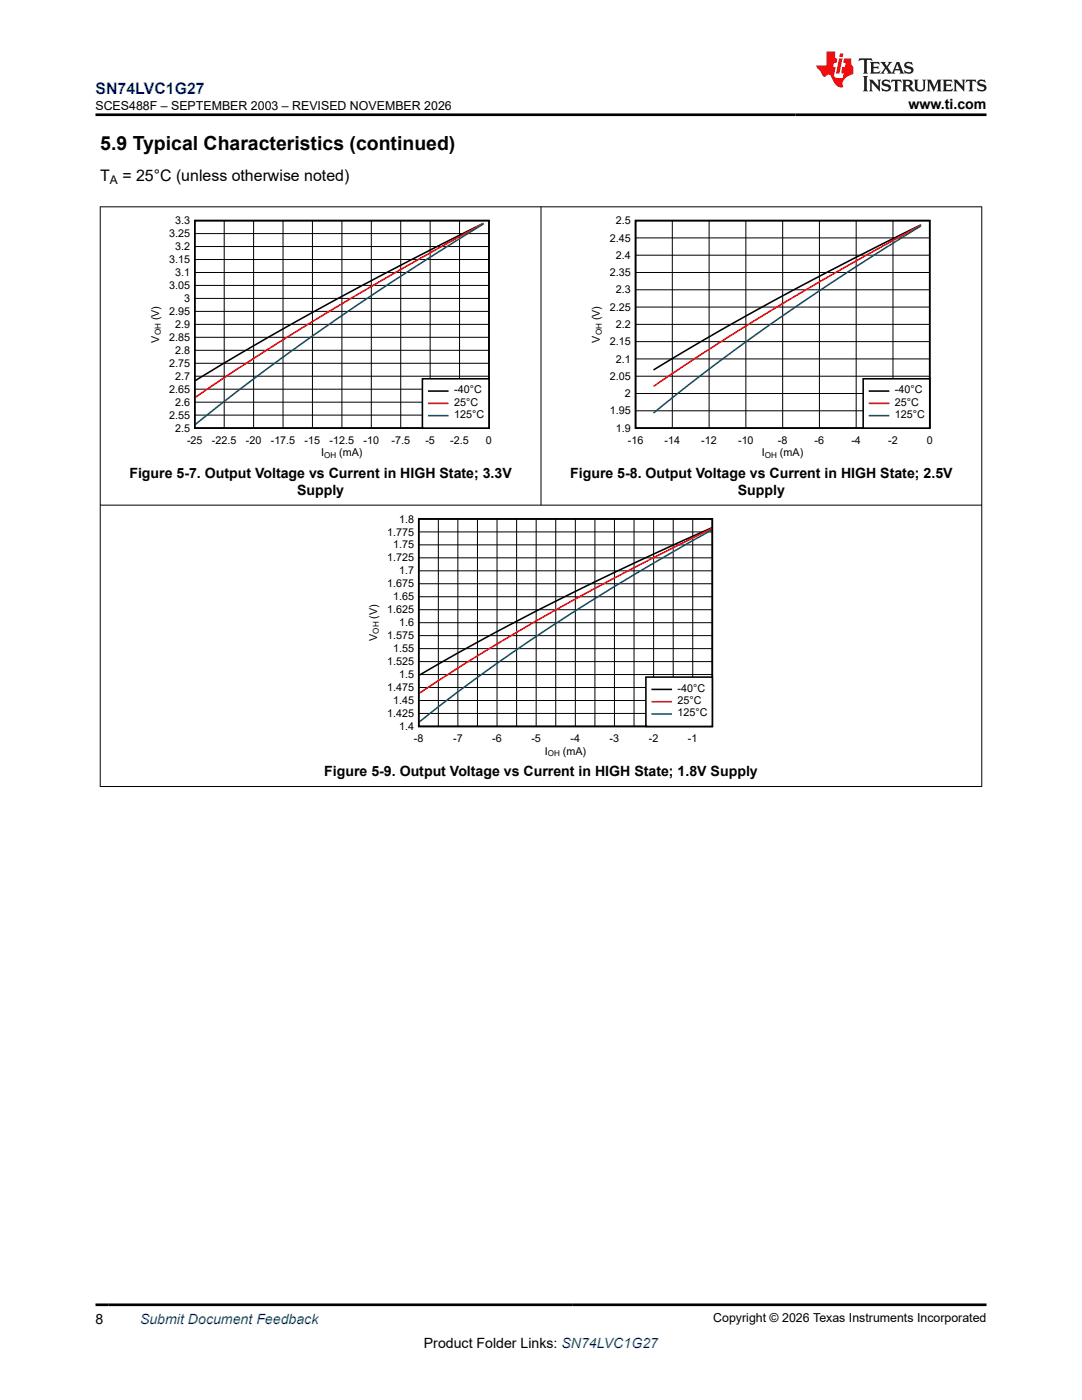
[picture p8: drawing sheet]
<svg xmlns="http://www.w3.org/2000/svg" width="216mm" height="279mm" viewBox="0 0 216 279" stroke-linecap="round" stroke-linejoin="round" font-family="sans-serif">
<defs><g id="words">
<text font-size="3.9" x="20" y="29.9">5.9 Typical Characteristics (continued)</text>
<text font-size="3.2" fill="#00f" x="19" y="18.7">SN74LVC1G27</text>
<g font-size="3.2">
<text x="20" y="36.1">T</text>
<text x="24.4" y="36.1">= 25°C (unless otherwise noted)</text>
</g>
<g font-size="2.8">
<text x="181.3" y="21.8">www.ti.com</text>
<text x="25.8" y="95.4">Figure 5-7. Output Voltage vs Current in HIGH State; 3.3V</text>
<text x="113.8" y="95.4">Figure 5-8. Output Voltage vs Current in HIGH State; 2.5V</text>
<text x="59.3" y="98.8">Supply</text>
<text x="147.2" y="98.8">Supply</text>
<text x="64.7" y="155">Figure 5-9. Output Voltage vs Current in HIGH State; 1.8V Supply</text>
<text x="19" y="264.2">8</text>
<text x="84.6" y="269">Product Folder Links: SN74LVC1G27</text>
</g>
<text font-size="2.8" fill="#00f" x="27.9" y="264.2">Submit Document Feedback</text>
<g font-size="2.5">
<text x="19" y="21.9">SCES488F – SEPTEMBER 2003 – REVISED NOVEMBER 2026</text>
<text x="142.3" y="263.9">Copyright © 2026 Texas Instruments Incorporated</text>
</g>
<text font-size="2.4" x="21.9" y="36.7">A</text>
<g font-size="2.1">
<text x="33.7" y="47.3">3.25</text>
<text x="34.9" y="44.7">3.3</text>
<text x="122.9" y="44.7">2.5</text>
<text x="33.7" y="52.5">3.15</text>
<text x="34.9" y="49.9">3.2</text>
<text x="121.7" y="48.2">2.45</text>
<text x="122.9" y="51.7">2.4</text>
<text x="33.7" y="57.7">3.05</text>
<text x="34.9" y="55.1">3.1</text>
<text x="121.7" y="55.1">2.35</text>
<text x="122.9" y="58.6">2.3</text>
<text x="31.7" y="63.9" transform="rotate(-90 31.7 63.9)">(V)</text>
<text x="33.7" y="62.9">2.95</text>
<text x="34.9" y="65.5">2.9</text>
<text x="36.7" y="60.3">3</text>
<text x="119.7" y="63.9" transform="rotate(-90 119.7 63.9)">(V)</text>
<text x="121.7" y="62">2.25</text>
<text x="122.9" y="65.5">2.2</text>
<text x="31.7" y="68.4" transform="rotate(-90 31.7 68.4)">V</text>
<text x="33.7" y="68">2.85</text>
<text x="34.9" y="70.6">2.8</text>
<text x="119.7" y="68.4" transform="rotate(-90 119.7 68.4)">V</text>
<text x="121.7" y="68.9">2.15</text>
<text x="33.7" y="73.2">2.75</text>
<text x="34.9" y="75.8">2.7</text>
<text x="121.7" y="75.8">2.05</text>
<text x="122.9" y="72.4">2.1</text>
<text x="33.7" y="83.6">2.55</text>
<text x="33.7" y="78.4">2.65</text>
<text x="34.9" y="81">2.6</text>
<text x="90.6" y="78.5">-40°C</text>
<text x="90.6" y="81">25°C</text>
<text x="90.6" y="83.4">125°C</text>
<text x="121.7" y="82.7">1.95</text>
<text x="124.7" y="79.3">2</text>
<text x="178.6" y="78.5">-40°C</text>
<text x="178.6" y="81">25°C</text>
<text x="178.6" y="83.4">125°C</text>
<text x="34.9" y="86.2">2.5</text>
<text x="37.3" y="88.6">-25</text>
<text x="42.3" y="88.6">-22.5</text>
<text x="49.1" y="88.6">-20</text>
<text x="54" y="88.6">-17.5</text>
<text x="60.8" y="88.6">-15</text>
<text x="65.8" y="88.6">-12.5</text>
<text x="72.5" y="88.6">-10</text>
<text x="78.1" y="88.6">-7.5</text>
<text x="84.9" y="88.6">-5</text>
<text x="89.8" y="88.6">-2.5</text>
<text x="97" y="88.6">0</text>
<text x="122.9" y="86.2">1.9</text>
<text x="125.3" y="88.6">-16</text>
<text x="132.6" y="88.6">-14</text>
<text x="139.9" y="88.6">-12</text>
<text x="147.3" y="88.6">-10</text>
<text x="155.2" y="88.6">-8</text>
<text x="162.6" y="88.6">-6</text>
<text x="169.9" y="88.6">-4</text>
<text x="177.2" y="88.6">-2</text>
<text x="184.9" y="88.6">0</text>
<text x="64.1" y="91.1">I</text>
<text x="67.7" y="91.1">(mA)</text>
<text x="152" y="91.1">I</text>
<text x="155.6" y="91.1">(mA)</text>
<text x="77.2" y="106.9">1.775</text>
<text x="79.6" y="104.3">1.8</text>
<text x="77.2" y="112">1.725</text>
<text x="78.4" y="109.5">1.75</text>
<text x="77.2" y="117.2">1.675</text>
<text x="78.4" y="119.8">1.65</text>
<text x="79.6" y="114.6">1.7</text>
<text x="75.2" y="123.5" transform="rotate(-90 75.2 123.5)">(V)</text>
<text x="77.2" y="122.4">1.625</text>
<text x="79.6" y="125">1.6</text>
<text x="75.2" y="127.9" transform="rotate(-90 75.2 127.9)">V</text>
<text x="77.2" y="127.6">1.575</text>
<text x="78.4" y="130.2">1.55</text>
<text x="77.2" y="137.9">1.475</text>
<text x="77.2" y="132.8">1.525</text>
<text x="79.6" y="135.3">1.5</text>
<text x="77.2" y="143.1">1.425</text>
<text x="78.4" y="140.5">1.45</text>
<text x="135.2" y="138.1">-40°C</text>
<text x="135.2" y="140.5">25°C</text>
<text x="135.2" y="143">125°C</text>
<text x="79.6" y="145.7">1.4</text>
<text x="82.6" y="148.1">-8</text>
<text x="90.4" y="148.1">-7</text>
<text x="98.2" y="148.1">-6</text>
<text x="106" y="148.1">-5</text>
<text x="113.8" y="148.1">-4</text>
<text x="121.7" y="148.1">-3</text>
<text x="129.5" y="148.1">-2</text>
<text x="137.3" y="148.1">-1</text>
<text x="108.7" y="150.6">I</text>
<text x="112.3" y="150.6">(mA)</text>
</g>
<g font-size="1.6">
<text x="32.1" y="66.9" transform="rotate(-90 32.1 66.9)">OH</text>
<text x="120.1" y="66.9" transform="rotate(-90 120.1 66.9)">OH</text>
<text x="64.7" y="91.4">OH</text>
<text x="152.6" y="91.4">OH</text>
<text x="75.6" y="126.5" transform="rotate(-90 75.6 126.5)">OH</text>
<text x="109.3" y="151">OH</text>
</g>
</g></defs>
<path d="M38.9 44h58.7v41.4h-58.7zM96.4 44.6l-14.1 7.1-15.3 8.1-12.9 7.2-15.1 8.9" fill="none" stroke="#000" stroke-width=".31"/>
<g fill="none" stroke="#000" stroke-width=".2">
<path d="M38.9 59.6h58.7M38.9 57h58.7M38.9 54.4h58.7M38.9 51.8h58.7M38.9 49.2h58.7M38.9 46.6h58.7M44.7 44v41.4M50.6 44v41.4M56.5 44v41.4M62.3 44v41.4M68.2 44v41.4M74.1 44v41.4"/>
<path d="M80 44v41.4M85.8 44v41.4M91.7 44v41.4M38.9 77.7h58.7M38.9 75.1h58.7M38.9 72.5h58.7M38.9 69.9h58.7M38.9 67.3h58.7M38.9 64.7h58.7M38.9 62.1h58.7M38.9 82.8h58.7M38.9 80.3h58.7"/>
</g>
<path d="M96.4 44.7l-15.3 8.4-15.2 8.9-12.9 8-14 9.3" fill="none" stroke="#f00" stroke-width=".31"/>
<path d="M96.4 44.7l-15.3 9.7-14.1 9.4a445.4 445.4 0 0 0-28 20.9" fill="none" stroke="#105465" stroke-width=".31"/>
<path d="M84.3 75.6h13.3v9.8h-13.3z" fill-rule="evenodd" fill="#fff"/>
<path d="M126.8 44h58.7v41.4h-58.7zM183.7 44.9a642.9 642.9 0 0 0-53.2 28.9M84.3 75.6h13.3v9.8h-13.3zM85.5 78h3.9" fill="none" stroke="#000" stroke-width=".31"/>
<path d="M183.7 45a571.8 571.8 0 0 0-53.2 32.1M85.5 80.5h3.9" fill="none" stroke="#f00" stroke-width=".31"/>
<path d="M183.7 45.1a478.4 478.4 0 0 0-53.2 37.3M85.5 82.9h3.9" fill="none" stroke="#105465" stroke-width=".31"/>
<g fill="none" stroke="#000" stroke-width=".2">
<path d="M126.8 57.8h58.7M126.8 54.4h58.7M126.8 50.9h58.7M126.8 47.5h58.7M134.2 44v41.4M141.5 44v41.4M148.8 44v41.4M156.2 44v41.4M163.5 44v41.4M170.8 44v41.4M178.2 44v41.4M126.8 78.5h58.7"/>
<path d="M126.8 75.1h58.7M126.8 71.6h58.7M126.8 68.2h58.7M126.8 64.7h58.7M126.8 61.3h58.7M126.8 82h58.7"/>
</g>
<path d="M172.2 75.6h13.3v9.8h-13.3z" fill-rule="evenodd" fill="#fff"/>
<path d="M172.2 75.6h13.3v9.8h-13.3zM173.5 78h3.8M83.6 103.6h58.5v41.4h-58.5zM142 105.4a580 580 0 0 0-58.3 29.3" fill="none" stroke="#000" stroke-width=".31"/>
<path d="M173.5 80.5h3.8M142 105.5a501.3 501.3 0 0 0-58.3 32.8" fill="none" stroke="#f00" stroke-width=".31"/>
<path d="M173.5 82.9h3.8M142 105.8a427.2 427.2 0 0 0-54.5 35.3l-3.8 2.9" fill="none" stroke="#105465" stroke-width=".31"/>
<g fill="none" stroke="#000" stroke-width=".2">
<path d="M83.6 119.1h58.5M83.6 116.5h58.5M83.6 113.9h58.5M83.6 111.3h58.5M83.6 108.7h58.5M83.6 106.2h58.5M87.5 103.6v41.4M91.4 103.6v41.4M95.3 103.6v41.4M99.2 103.6v41.4M103.1 103.6v41.4M107 103.6v41.4"/>
<path d="M110.9 103.6v41.4M114.8 103.6v41.4M118.7 103.6v41.4M122.6 103.6v41.4M126.5 103.6v41.4M130.4 103.6v41.4M134.3 103.6v41.4M138.2 103.6v41.4M83.6 139.8h58.5M83.6 137.2h58.5M83.6 134.6h58.5M83.6 132h58.5"/>
<path d="M83.6 129.4h58.5M83.6 126.9h58.5M83.6 124.3h58.5M83.6 121.7h58.5M83.6 142.4h58.5"/>
</g>
<path d="M128.9 135.1h13.2v9.9h-13.2z" fill-rule="evenodd" fill="#fff"/>
<path d="M128.9 135.1h13.2v9.9h-13.2zM130.1 137.6h3.8" fill="none" stroke="#000" stroke-width=".31"/>
<path d="M130.1 140h3.8" fill="none" stroke="#f00" stroke-width=".31"/>
<path d="M130.1 142.5h3.8" fill="none" stroke="#105465" stroke-width=".31"/>
<path d="M19.9 41.3h176.1M20 41.2v115.8M108 41.2v59.7M195.9 41.2v115.8M19.9 100.8h176.1M19.9 157h176.1" fill="none" stroke="#000" stroke-width=".2"/>
<path d="M171.5 11.6l-.2 .6 .5-.2h.6v.1v2.2l-.2 .4h1l-.2-.4v-2.2v-.1h.5l.6 .2-.2-.6zM173.6 12.4l.2 .3v1.6l-.2 .4h1.9l.1-.6a1.08 1.08 0 0 1-1.3 .2v-.7h.6l.4 .2v-.7l-.4 .2h-.6v-.5l.2-.2a1 1 0 0 1 1 .3l-.1-.5zM175.7 12.4l.9 1.1-1 1.2h.9l-.2-.2 .5-.8 .4 .8-.2 .2h1.6l-.2-.2 .2-.5h.9l.1 .5-.1 .2h.9l-.2-.4-.8-1.9h-.5l-.9 2.1-.9-1.1 .9-1h-.8l.2 .2-.4 .6-.4-.6 .2-.2zM179 12.8l.4 1h-.7zM180.7 12.5a.65 .65 0 0 0-.2 .7 .65 .65 0 0 0 .6 .5l.6 .1 .1 .3a.79 .79 0 0 1-.7 .4 .79 .79 0 0 1-.7-.5l.1 .7 .2-.1a.93 .93 0 0 0 1.1 0 .93 .93 0 0 0 .4-.9 1.46 1.46 0 0 0-1.2-.6l-.1-.3a1.09 1.09 0 0 1 1.2 .2l-.2-.6-.1 .1-.5-.2zM172.2 15.2l.2 .4v2.2l-.2 .4h1l-.2-.4v-2.2l.2-.4zM173.4 15.9l.2 .4v1.5l-.2 .4h.8l-.3-.4 .1-1.3 1.6 1.8v-2l.2-.4h-.7l.1 .2 .1 1.1-1.2-1.3zM176.2 16a.65 .65 0 0 0-.2 .8 .65 .65 0 0 0 .6 .4l.6 .2 .1 .2a.79 .79 0 0 1-.7 .4 .79 .79 0 0 1-.7-.5l.1 .7 .2-.1a.93 .93 0 0 0 1.1 .1 .93 .93 0 0 0 .4-1 1.46 1.46 0 0 0-1.2-.5l-.1-.4a1.09 1.09 0 0 1 1.2 .2l-.1-.6-.2 .1-.5-.1zM177.9 15.9l-.1 .6a.63 .63 0 0 1 .8-.3v1.6l-.3 .4h1l-.2-.4v-1.6a.66 .66 0 0 1 .8 .3l-.1-.6zM180 15.9l.2 .4v1.5l-.2 .4h1l-.2-.2-.1-.7h.5l.1 .2a.79 .79 0 0 0 1.2 .6l-1-.9a.61 .61 0 0 0 .6-.6 .61 .61 0 0 0-.5-.7zM180.8 16.2h.1a.47 .47 0 0 1 .5 .1 .47 .47 0 0 1 .1 .5l-.1 .1-.7 .1zM182.3 15.9l.2 .2a2.27 2.27 0 0 0 .4 2 1.04 1.04 0 0 0 1.7-.7v-1.3l.2-.2h-.8l.2 .4v1.1a.6 .6 0 0 1-.6 .6 .6 .6 0 0 1-.6-.6v-1.1l.3-.4zM184.9 15.9l.2 .4v1.5l-.2 .4h.8l-.3-.4v-1.4l.9 1.9 .9-1.9v1.4l-.3 .4h1l-.2-.4v-1.5l.2-.4h-.8l-.7 1.5-.6-1.5zM188.1 15.9l.2 .4v1.5l-.2 .4h1.9l.1-.6a1.09 1.09 0 0 1-1.3 .2v-.7h.6l.4 .2v-.6l-.4 .2h-.6v-.6l.2-.1a1.01 1.01 0 0 1 1 .3l-.1-.6zM190.2 15.9l.3 .4v1.5l-.3 .4h.8l-.2-.4v-1.3l1.6 1.8v-2l.2-.4h-.7l.2 .2v1.1l-1.2-1.3zM192.8 15.9l-.1 .6a.63 .63 0 0 1 .8-.3v1.6l-.3 .4h1l-.2-.4v-1.6a.66 .66 0 0 1 .8 .3l-.1-.6zM195.2 16a.65 .65 0 0 0-.2 .8 .65 .65 0 0 0 .6 .4l.6 .2 .2 .2a.79 .79 0 0 1-.7 .4 .79 .79 0 0 1-.7-.5l.1 .7 .2-.1a.93 .93 0 0 0 1 .1 .93 .93 0 0 0 .5-1 1.46 1.46 0 0 0-1.3-.5v-.4a1.09 1.09 0 0 1 1.2 .2l-.2-.6-.2 .1-.5-.1z" fill="#231f20"/>
<path d="M164.9 10.3v2.7h-2l.1 .4 .8 1a.95 .95 0 0 0 1 .9 .59 .59 0 0 1 .5-.4 .59 .59 0 0 1 .5 .3l.4 .8a1.59 1.59 0 0 0 2.1 1.4 1.61 1.61 0 0 1 1-2.3l1-.3-.1-1.5a1.59 1.59 0 0 1-.3-1.7h-1.5l-.2 .9h.6l-.2 .9h-.5l-.2 .9v.3l.4 .1-.1 .9h-.7a.73 .73 0 0 1-1-.7l.3-1.5h-.5l.1-.9h.5l.2-.9h-.5v-1.3zM167.4 11.6l-.6 3.1h.7l.6-3.1zM167.6 10.7l-.1 .6h.7l.1-.6z" fill="#ed1c24"/>
<path d="M19 22.9h177.8M19 260.4h177.8" fill="none" stroke="#000" stroke-width=".53"/>
<use href="#words"/>
</svg>
